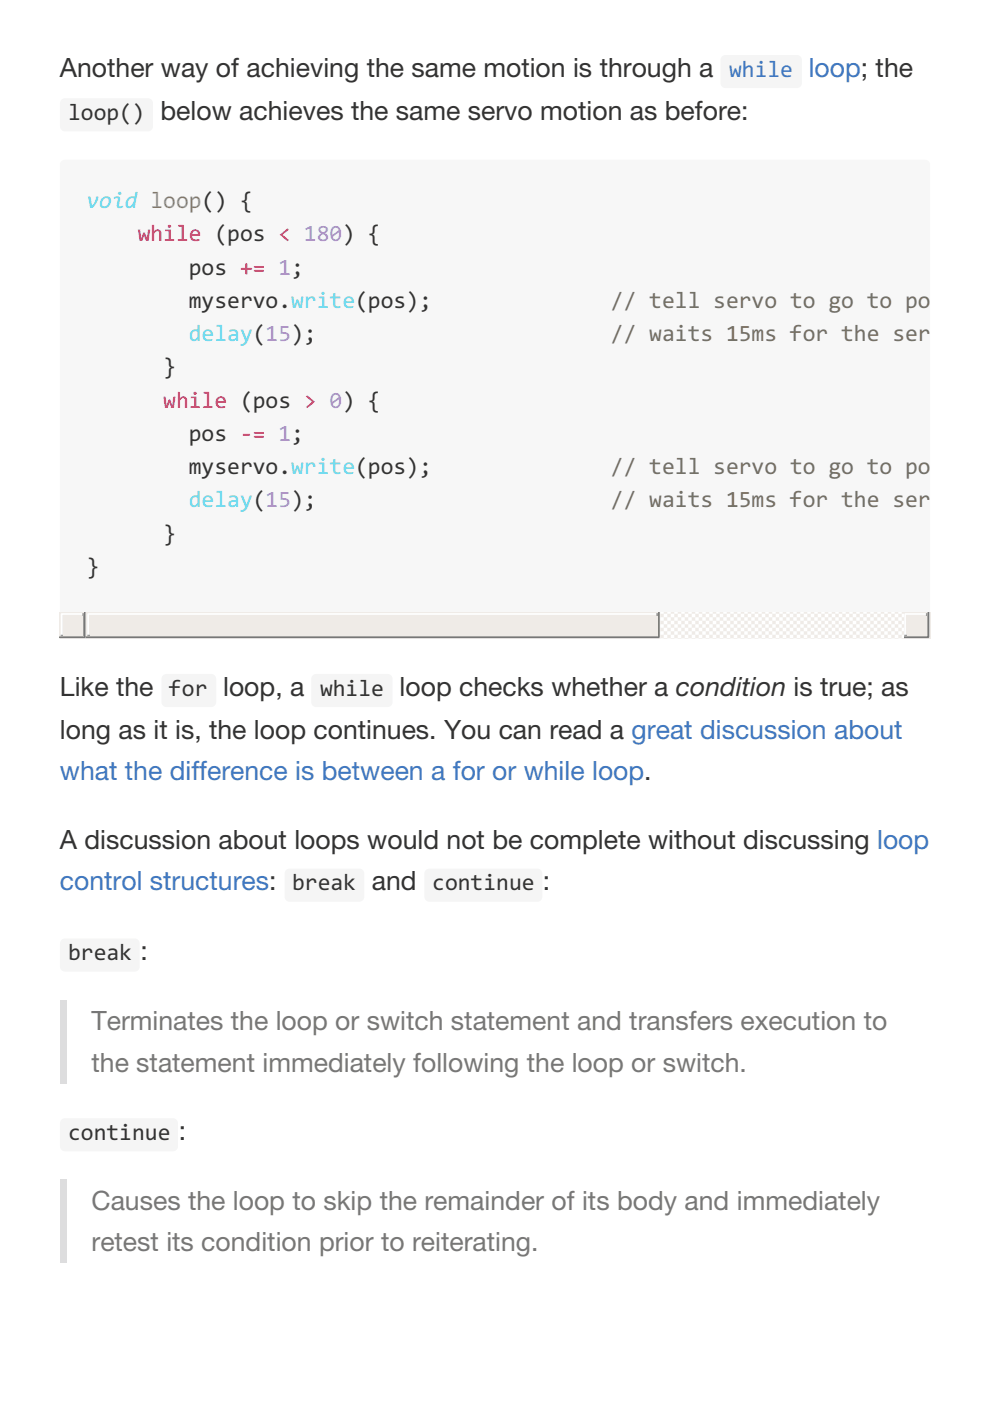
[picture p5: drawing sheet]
<svg xmlns="http://www.w3.org/2000/svg" width="210mm" height="297mm" viewBox="0 0 210 297" stroke-linecap="round" stroke-linejoin="round" font-family="sans-serif">
<defs><g id="words">
<g font-size="5.6" fill="#333">
<text x="12.7" y="16.2">Another way of achieving the same motion is through a</text>
<text x="34" y="25.4">below achieves the same servo motion as before:</text>
<text x="12.7" y="147.5">Like the</text>
<text x="47.3" y="147.5">loop, a</text>
<text x="84.7" y="147.5">loop checks whether a condition is true; as</text>
<text x="12.7" y="156.6">long as it is, the loop continues. You can read a great discussion about</text>
<text x="12.7" y="179.9">A discussion about loops would not be complete without discussing loop</text>
<text x="78.8" y="188.7">and</text>
<text x="115.1" y="188.7">:</text>
<text x="29.8" y="203.6">:</text>
<text x="37.9" y="241.7">:</text>
</g>
<g font-size="5.6" fill="#4078c0">
<text x="171.5" y="16.2">loop; the</text>
<text x="12.7" y="165.5">what the difference is between a for or while loop.</text>
<text x="12.7" y="188.7">control structures:</text>
</g>
<g font-size="5.6" fill="#777">
<text x="19.4" y="218.4">Terminates the loop or switch statement and transfers execution to</text>
<text x="19.4" y="227.2">the statement immediately following the loop or switch.</text>
<text x="19.4" y="256.5">Causes the loop to skip the remainder of its body and immediately</text>
<text x="19.4" y="265.3">retest its condition prior to reiterating.</text>
</g>
<text font-size="4.9" fill="#4078c0" x="154.6" y="16.2">while</text>
<g font-size="4.9" fill="#333">
<text x="14.4" y="25.4">loop()</text>
<text x="40" y="58.2">pos += 1;</text>
<text x="40" y="65.3">myservo.write(pos);</text>
<text x="34.6" y="79.4">}</text>
<text x="40" y="93.5">pos -= 1;</text>
<text x="40" y="100.5">myservo.write(pos);</text>
<text x="34.6" y="114.7">}</text>
<text x="18.3" y="121.7">}</text>
<text x="35.9" y="147.5">for</text>
<text x="67.9" y="147.5">while</text>
<text x="61.9" y="188.7">break</text>
<text x="91.7" y="188.7">continue</text>
<text x="14.4" y="203.6">break</text>
<text x="14.4" y="241.7">continue</text>
</g>
<g font-size="4.9" fill="#66d9ef">
<text x="18.3" y="44.1">void loop() {</text>
<text x="40" y="72.3">delay(15);</text>
<text x="40" y="107.6">delay(15);</text>
</g>
<g font-size="4.9" fill="#f92672">
<text x="29.2" y="51.2">while (pos &lt; 180) {</text>
<text x="34.6" y="86.4">while (pos &gt; 0) {</text>
</g>
<g font-size="4.9" fill="#75715e">
<text x="129.5" y="65.3">// tell servo to go to po</text>
<text x="129.5" y="72.3">// waits 15ms for the ser</text>
<text x="129.5" y="100.5">// tell servo to go to po</text>
<text x="129.5" y="107.6">// waits 15ms for the ser</text>
</g>
</g></defs>
<path d="M13.1 34.1l.7-.2h182.3a1.06 1.06 0 0 1 1.1 1v99.5a1.06 1.06 0 0 1-1.1 1.1h-182.3a1.06 1.06 0 0 1-1.1-1.1v-99.5z" fill-rule="evenodd" fill="#f7f7f7"/>
<path d="M12.7 129.8h184.5v5.7h-184.5z" fill="#efebe7"/>
<path d="M17.6 129.8h-4.9v5" fill="none" stroke="#efebe7" stroke-width=".35"/>
<path d="M18 129.8v5.3h-5.3" fill="none" stroke="#767472" stroke-width=".35"/>
<path d="M17.3 130.2h-4.2v4.2" fill="none" stroke="#fff" stroke-width=".35"/>
<path d="M17.6 130.2v4.6h-4.5" fill="none" stroke="#9f9d9a" stroke-width=".35"/>
<path d="M13.4 130.5h4.2v4.3h-4.2z" fill="#efebe7"/>
<path d="M196.5 129.8h-4.9v5" fill="none" stroke="#efebe7" stroke-width=".35"/>
<path d="M196.8 129.8v5.3h-5.2" fill="none" stroke="#767472" stroke-width=".35"/>
<path d="M196.1 130.2h-4.2v4.2" fill="none" stroke="#fff" stroke-width=".35"/>
<path d="M196.5 130.2v4.6h-4.6" fill="none" stroke="#9f9d9a" stroke-width=".35"/>
<path d="M192.3 130.5h4.2v4.3h-4.2z" fill="#efebe7"/>
<path d="M140.1 129.8h51.5v5.7h-51.5z" fill-rule="evenodd" fill="#efebe7"/>
<path d="M140.1 129.8h51.5v5.7h-51.5z" fill-rule="evenodd" fill="#fff"/>
<path d="M139.3 129.8h-121v5" fill="none" stroke="#efebe7" stroke-width=".35"/>
<path d="M139.7 129.8v5.3h-121.4" fill="none" stroke="#767472" stroke-width=".35"/>
<path d="M139 130.2h-120.3v4.2" fill="none" stroke="#fff" stroke-width=".35"/>
<path d="M139.3 130.2v4.6h-120.6" fill="none" stroke="#9f9d9a" stroke-width=".35"/>
<path d="M19 130.5h120.3v4.3h-120.3z" fill="#efebe7"/>
<g fill="#ddd">
<path d="M12.7 212h1.4v17.7h-1.4z"/>
<path d="M12.7 250.1h1.4v17.7h-1.4z"/>
</g>
<use href="#words"/>
</svg>
